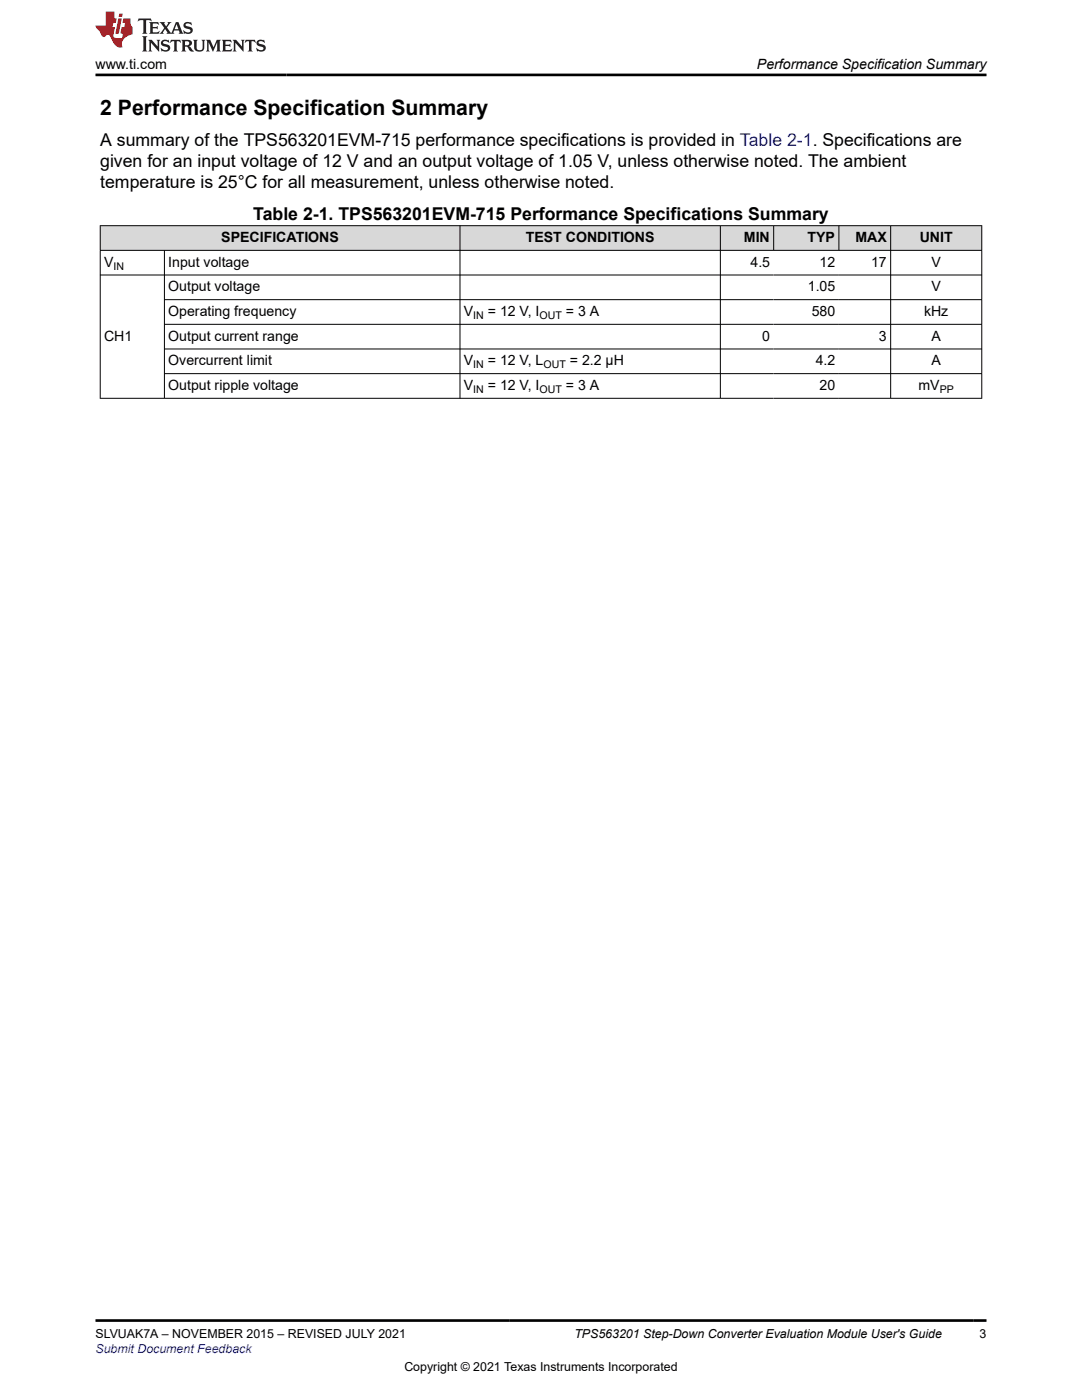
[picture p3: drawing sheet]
<svg xmlns="http://www.w3.org/2000/svg" width="216mm" height="279mm" viewBox="0 0 216 279" stroke-linecap="round" stroke-linejoin="round" font-family="sans-serif">
<defs><g id="words">
<text font-size="4.2" x="20" y="22.9">2 Performance Specification Summary</text>
<g font-size="3.5">
<text x="20" y="29.1">A summary of the TPS563201EVM-715 performance specifications is provided in Table 2-1. Specifications are</text>
<text x="20" y="33.3">given for an input voltage of 12 V and an output voltage of 1.05 V, unless otherwise noted. The ambient</text>
<text x="20" y="37.5">temperature is 25°C for all measurement, unless otherwise noted.</text>
<text x="50.5" y="43.9">Table 2-1. TPS563201EVM-715 Performance Specifications Summary</text>
</g>
<g font-size="2.8">
<text x="19" y="13.8">www.ti.com</text>
<text x="151" y="13.8">Performance Specification Summary</text>
<text x="20.8" y="53.2">V</text>
<text x="33.6" y="53.2">Input voltage</text>
<text x="44.2" y="48.3">SPECIFICATIONS</text>
<text x="104.9" y="48.3">TEST CONDITIONS</text>
<text x="148.4" y="48.3">MIN</text>
<text x="149.8" y="53.2">4.5</text>
<text x="161.1" y="48.3">TYP</text>
<text x="163.5" y="53.2">12</text>
<text x="170.7" y="48.3">MAX</text>
<text x="173.8" y="53.2">17</text>
<text x="183.5" y="48.3">UNIT</text>
<text x="185.9" y="53.2">V</text>
<text x="33.6" y="58.2">Output voltage</text>
<text x="161.2" y="58.2">1.05</text>
<text x="185.9" y="58.2">V</text>
<text x="33.6" y="63.1">Operating frequency</text>
<text x="92.6" y="63.1">V</text>
<text x="97.3" y="63.1">= 12 V, I</text>
<text x="112.9" y="63.1">= 3 A</text>
<text x="162" y="63.1">580</text>
<text x="184.4" y="63.1">kHz</text>
<text x="20.8" y="68">CH1</text>
<text x="33.6" y="68">Output current range</text>
<text x="152.1" y="68">0</text>
<text x="175.4" y="68">3</text>
<text x="185.9" y="68">A</text>
<text x="33.6" y="72.9">Overcurrent limit</text>
<text x="33.6" y="77.8">Output ripple voltage</text>
<text x="92.6" y="72.9">V</text>
<text x="92.6" y="77.8">V</text>
<text x="97.3" y="72.9">= 12 V, L</text>
<text x="97.3" y="77.8">= 12 V, I</text>
<text x="112.9" y="77.8">= 3 A</text>
<text x="113.7" y="72.9">= 2.2 µH</text>
<text x="162.8" y="72.9">4.2</text>
<text x="163.5" y="77.8">20</text>
<text x="183.3" y="77.8">mV</text>
<text x="185.9" y="72.9">A</text>
</g>
<g font-size="2.5">
<text x="19" y="267.1">SLVUAK7A – NOVEMBER 2015 – REVISED JULY 2021</text>
<text x="114.6" y="267.1">TPS563201 Step-Down Converter Evaluation Module User's Guide</text>
<text x="195.5" y="267.1">3</text>
<text x="80.7" y="273.5">Copyright © 2021 Texas Instruments Incorporated</text>
</g>
<text font-size="2.5" fill="#00f" x="19" y="270">Submit Document Feedback</text>
<g font-size="2.1">
<text x="22.6" y="53.8">IN</text>
<text x="94.4" y="63.6">IN</text>
<text x="107.7" y="63.6">OUT</text>
<text x="94.4" y="73.5">IN</text>
<text x="108.5" y="73.5">OUT</text>
<text x="94.4" y="78.4">IN</text>
<text x="107.7" y="78.4">OUT</text>
<text x="187.5" y="78.4">PP</text>
</g>
</g></defs>
<g fill="#d8d8d8">
<path d="M20 45h175.9v5h-175.9z" fill-rule="evenodd"/>
<path d="M20.1 45.1h71.6v4.8h-71.6z" fill-rule="evenodd"/>
<path d="M91.8 45.1h51.9v4.8h-51.9z" fill-rule="evenodd"/>
<path d="M143.8 45.1h10.5v4.8h-10.5z" fill-rule="evenodd"/>
<path d="M154.4 45.1h12.9v4.8h-12.9z" fill-rule="evenodd"/>
<path d="M167.5 45.1h10.2v4.8h-10.2z" fill-rule="evenodd"/>
<path d="M177.8 45.1h18v4.8h-18z" fill-rule="evenodd"/>
</g>
<g fill="none" stroke="#000" stroke-width=".2">
<path d="M19.9 45h176.1M19.9 50h176.1M19.9 54.9h176.1M20 45v34.6M32.8 50v29.6M32.8 59.8h163.2M91.8 45v34.6M143.7 45v34.6M154.4 45v5M167.4 45v5M177.7 45v34.6M195.9 45v34.6"/>
<path d="M32.8 64.7h163.2M32.8 69.6h163.2M32.8 74.6h163.2M196 79.5h-176.1"/>
</g>
<path d="M27.7 3.7l-.2 .6 .5-.3h.6v.2v2.2l-.2 .3h1l-.2-.3v-2.2v-.2h.5l.5 .3-.1-.6zM29.8 4.4l.2 .4v1.6l-.2 .3h1.9l.1-.6a1.08 1.08 0 0 1-1.3 .2v-.6h.6l.4 .1v-.6l-.4 .2h-.6v-.6l.2-.1a1 1 0 0 1 1 .3l-.1-.6zM31.8 4.4l1 1.2-1 1.1h.9l-.2-.2 .4-.7 .5 .7-.2 .2h1.6l-.2-.2 .1-.4h1l.1 .4-.1 .2h.9l-.2-.3-.8-2h-.5l-1 2.2-.8-1.1 .9-1.1h-.8l.2 .2-.5 .7-.3-.7 .1-.2zM35.2 4.8l.4 1h-.8zM36.8 4.6a.65 .65 0 0 0-.2 .7 .65 .65 0 0 0 .6 .4l.7 .2 .1 .2a.79 .79 0 0 1-.7 .4 .79 .79 0 0 1-.7-.5l.1 .7 .2-.1a.93 .93 0 0 0 1.1 .1 .93 .93 0 0 0 .4-.9 1.46 1.46 0 0 0-1.2-.6l-.1-.4a1.09 1.09 0 0 1 1.2 .2l-.2-.6-.1 .1-.6-.1zM28.4 7.2l.2 .4v2.3l-.2 .4h1l-.2-.4v-2.3l.2-.4zM29.6 7.9l.2 .4v1.6l-.2 .4h.8l-.3-.4v-1.4l1.7 1.8v-2l.2-.4h-.8l.2 .3 .1 1.1-1.2-1.4zM32.3 8.1a.65 .65 0 0 0-.2 .7 .65 .65 0 0 0 .7 .4l.6 .2 .1 .3a.79 .79 0 0 1-.7 .3 .79 .79 0 0 1-.7-.5l.1 .8 .2-.1a.93 .93 0 0 0 1.1 0 .93 .93 0 0 0 .4-.9 1.46 1.46 0 0 0-1.2-.6l-.1-.4a1.09 1.09 0 0 1 1.2 .2l-.2-.6-.1 .1-.6-.1zM34.1 7.9l-.1 .7a.63 .63 0 0 1 .7-.4l.1 1.7-.3 .4h1l-.2-.4v-1.7a.66 .66 0 0 1 .8 .4l-.1-.7zM36.2 7.9l.2 .4v1.6l-.2 .4h.9l-.2-.2v-.8l.5 .1 .1 .1a.79 .79 0 0 0 1.2 .7l-1-1a.61 .61 0 0 0 .6-.6 .61 .61 0 0 0-.5-.6zM36.9 8.3l.2-.1a.47 .47 0 0 1 .5 .1 .47 .47 0 0 1 .1 .5l-.2 .2h-.6zM38.5 7.9l.2 .3a2.27 2.27 0 0 0 .4 1.9 1.04 1.04 0 0 0 1.7-.6v-1.3l.2-.3h-.8l.2 .4v1.2a.6 .6 0 0 1-.6 .5 .6 .6 0 0 1-.6-.5v-1.2l.3-.4zM41.1 7.9l.2 .4v1.6l-.2 .4h.7l-.2-.4v-1.5l.9 1.9 .8-1.9v1.5l-.2 .4h1l-.3-.4v-1.6l.3-.4h-.8l-.7 1.6-.7-1.6zM44.3 7.9l.2 .4v1.6l-.2 .4h1.9l.1-.6a1.09 1.09 0 0 1-1.3 .1v-.6h.6l.4 .2v-.7l-.4 .2h-.6v-.5l.2-.2a1.01 1.01 0 0 1 1 .3l-.1-.6zM46.4 7.9l.3 .4v1.6l-.3 .4h.8l-.2-.4v-1.4l1.6 1.8v-2l.2-.4h-.7l.2 .3v1.1l-1.2-1.4zM49 7.9l-.1 .7a.63 .63 0 0 1 .8-.4v1.7l-.3 .4h1l-.2-.4v-1.7a.66 .66 0 0 1 .8 .4l-.1-.7zM51.4 8.1a.65 .65 0 0 0-.2 .7 .65 .65 0 0 0 .6 .4l.6 .2 .2 .3a.79 .79 0 0 1-.8 .3 .79 .79 0 0 1-.6-.5l.1 .8 .2-.1a.93 .93 0 0 0 1 0 .93 .93 0 0 0 .5-.9 1.46 1.46 0 0 0-1.3-.6l-.1-.4a1.09 1.09 0 0 1 1.3 .2l-.2-.6-.2 .1-.5-.1z" fill="#231f20"/>
<path d="M21.1 2.3v2.8h-2.1l.1 .4 .9 .9a.95 .95 0 0 0 .9 .9 .59 .59 0 0 1 .6-.3 .59 .59 0 0 1 .5 .3l.4 .8a1.59 1.59 0 0 0 2.1 1.3 1.61 1.61 0 0 1 1-2.2l1-.4-.1-1.4a1.59 1.59 0 0 1-.4-1.7h-1.4l-.2 .9h.5l-.1 .8h-.5l-.2 1v.3h.4l-.2 .9h-.6a.73 .73 0 0 1-1.1-.6l.3-1.6h-.5l.2-.8h.5l.2-.9h-.5v-1.4zM23.6 3.7l-.6 3h.7l.6-3zM23.8 2.7l-.1 .7h.7l.1-.7z" fill="#ed1c24"/>
<path d="M19 15h177.8M19 263.5h177.8" fill="none" stroke="#000" stroke-width=".53"/>
<use href="#words"/>
</svg>
